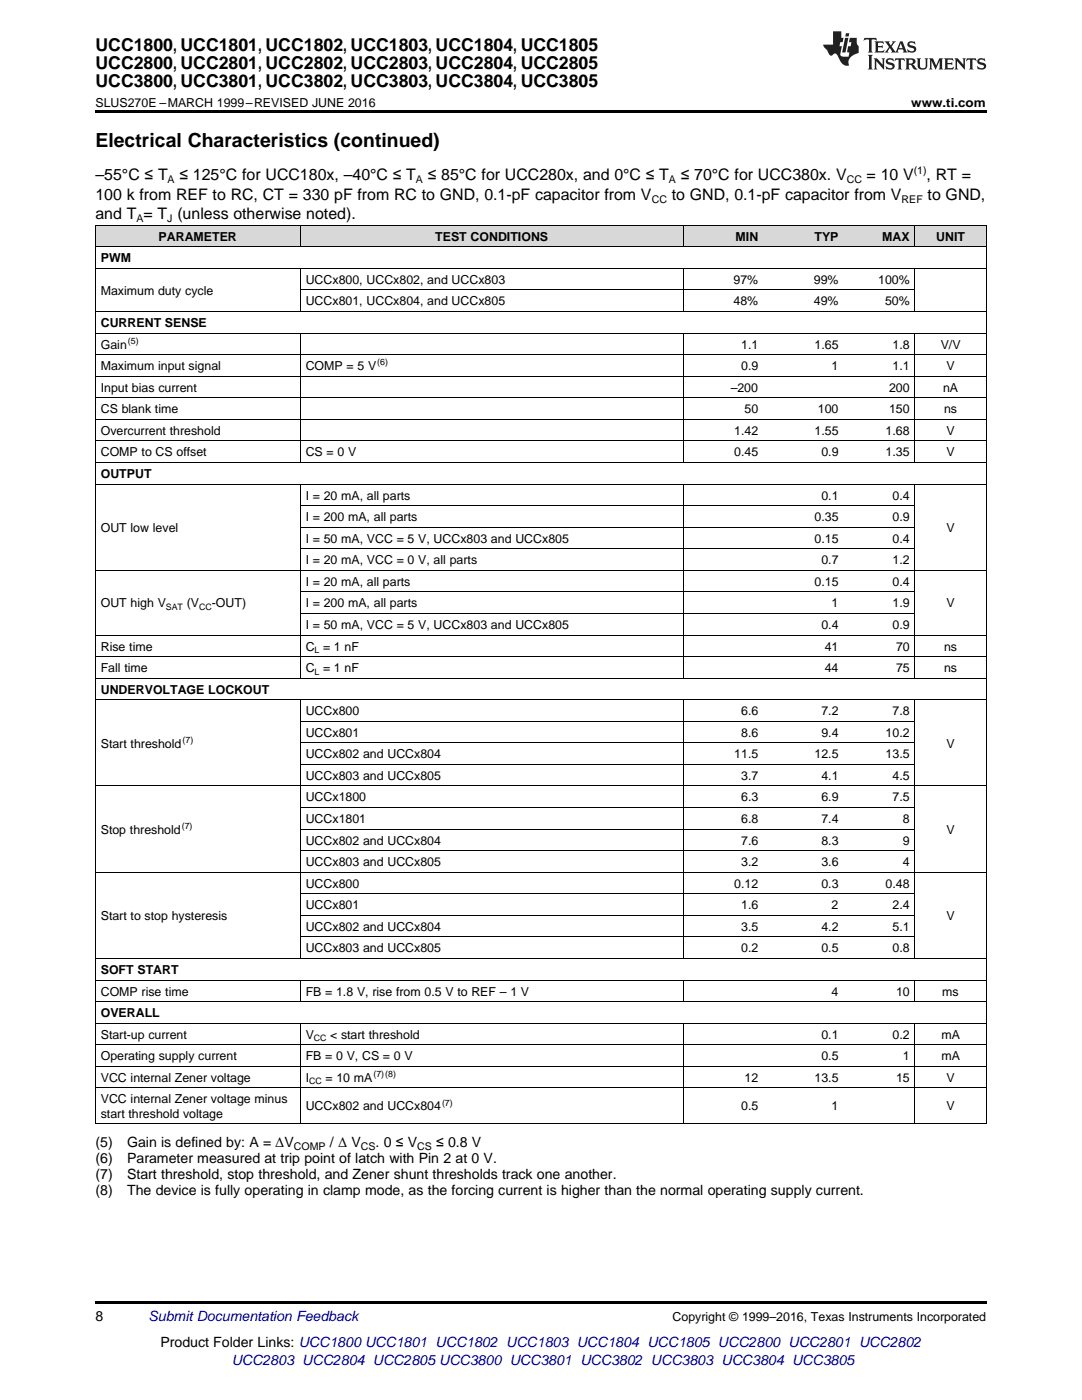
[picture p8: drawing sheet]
<svg xmlns="http://www.w3.org/2000/svg" width="216mm" height="279mm" viewBox="0 0 216 279" stroke-linecap="round" stroke-linejoin="round" font-family="sans-serif">
<defs><g id="words">
<text font-size="3.9" x="19" y="29.3">Electrical Characteristics (continued)</text>
<g font-size="3.5">
<text x="19" y="10.2">UCC1800, UCC1801, UCC1802, UCC1803, UCC1804, UCC1805</text>
<text x="19" y="13.8">UCC2800, UCC2801, UCC2802, UCC2803, UCC2804, UCC2805</text>
<text x="19" y="17.3">UCC3800, UCC3801, UCC3802, UCC3803, UCC3804, UCC3805</text>
</g>
<g font-size="3.2">
<text x="19" y="36">–55°C ≤ T</text>
<text x="35.8" y="36">≤ 125°C for UCC180x, –40°C ≤ T</text>
<text x="85.3" y="36">≤ 85°C for UCC280x, and 0°C ≤ T</text>
<text x="135.8" y="36">≤ 70°C for UCC380x. V</text>
<text x="172.9" y="36">= 10 V</text>
<text x="184.9" y="36">, RT =</text>
<text x="19" y="39.9">100 k from REF to RC, CT = 330 pF from RC to GND, 0.1-pF capacitor from V</text>
<text x="134.1" y="39.9">to GND, 0.1-pF capacitor from V</text>
<text x="185.1" y="39.9">to GND,</text>
<text x="19" y="43.7">and T = T (unless otherwise noted).</text>
</g>
<g font-size="2.8">
<text x="19" y="228.9">(5)</text>
<text x="19" y="232.1">(6)</text>
<text x="25.4" y="228.9">Gain is defined by: A = ΔV</text>
<text x="25.4" y="232.1">Parameter measured at trip point of latch with Pin 2 at 0 V.</text>
<text x="65.8" y="228.9">/ Δ V</text>
<text x="74.9" y="228.9">. 0 ≤ V</text>
<text x="87" y="228.9">≤ 0.8 V</text>
<text x="19" y="235.2">(7)</text>
<text x="19" y="238.4">(8)</text>
<text x="25.4" y="235.2">Start threshold, stop threshold, and Zener shunt thresholds track one another.</text>
<text x="25.4" y="238.4">The device is fully operating in clamp mode, as the forcing current is higher than the normal operating supply current.</text>
<text x="19" y="263.6">8</text>
<text x="32" y="268.9">Product Folder Links: UCC1800 UCC1801 UCC1802 UCC1803 UCC1804 UCC1805 UCC2800 UCC2801 UCC2802</text>
</g>
<g font-size="2.8" fill="#0000c8">
<text x="29.6" y="263.6">Submit Documentation Feedback</text>
<text x="46.2" y="272.4">UCC2803 UCC2804 UCC2805 UCC3800 UCC3801 UCC3802 UCC3803 UCC3804 UCC3805</text>
</g>
<g font-size="2.5">
<text x="19" y="21.4">SLUS270E –MARCH 1999–REVISED JUNE 2016</text>
<text x="181.8" y="21.4">www.ti.com</text>
<text x="20.1" y="52.4">PWM</text>
<text x="31.6" y="48">PARAMETER</text>
<text x="86.9" y="48">TEST CONDITIONS</text>
<text x="146.8" y="48">MIN</text>
<text x="162.5" y="48">TYP</text>
<text x="176" y="48">MAX</text>
<text x="186.8" y="48">UNIT</text>
<text x="20.1" y="58.8">Maximum duty cycle</text>
<text x="61" y="56.7">UCCx800, UCCx802, and UCCx803</text>
<text x="146.4" y="56.7">97%</text>
<text x="162.4" y="56.7">99%</text>
<text x="175.2" y="56.7">100%</text>
<text x="20.1" y="65.3">CURRENT SENSE</text>
<text x="61" y="61">UCCx801, UCCx804, and UCCx805</text>
<text x="146.4" y="61">48%</text>
<text x="162.4" y="61">49%</text>
<text x="176.6" y="61">50%</text>
<text x="20.1" y="69.6">Gain</text>
<text x="147.9" y="69.6">1.1</text>
<text x="162.5" y="69.6">1.65</text>
<text x="178.1" y="69.6">1.8</text>
<text x="187.7" y="69.6">V/V</text>
<text x="20.1" y="73.9">Maximum input signal</text>
<text x="61" y="73.9">COMP = 5 V</text>
<text x="147.9" y="73.9">0.9</text>
<text x="165.9" y="73.9">1</text>
<text x="178.1" y="73.9">1.1</text>
<text x="188.9" y="73.9">V</text>
<text x="20.1" y="78.2">Input bias current</text>
<text x="20.1" y="82.5">CS blank time</text>
<text x="145.8" y="78.2">–200</text>
<text x="148.6" y="82.5">50</text>
<text x="163.2" y="82.5">100</text>
<text x="177.4" y="78.2">200</text>
<text x="177.4" y="82.5">150</text>
<text x="188.2" y="78.2">nA</text>
<text x="188.4" y="82.5">ns</text>
<text x="20.1" y="86.8">Overcurrent threshold</text>
<text x="146.5" y="86.8">1.42</text>
<text x="162.5" y="86.8">1.55</text>
<text x="176.7" y="86.8">1.68</text>
<text x="188.9" y="86.8">V</text>
<text x="20.1" y="91.1">COMP to CS offset</text>
<text x="20.1" y="95.4">OUTPUT</text>
<text x="61" y="91.1">CS = 0 V</text>
<text x="146.5" y="91.1">0.45</text>
<text x="163.9" y="91.1">0.9</text>
<text x="176.7" y="91.1">1.35</text>
<text x="188.9" y="91.1">V</text>
<text x="61" y="99.7">I = 20 mA, all parts</text>
<text x="163.9" y="99.7">0.1</text>
<text x="178.1" y="99.7">0.4</text>
<text x="20.1" y="106.2">OUT low level</text>
<text x="61" y="104">I = 200 mA, all parts</text>
<text x="162.5" y="104">0.35</text>
<text x="178.1" y="104">0.9</text>
<text x="188.9" y="106.2">V</text>
<text x="61" y="108.3">I = 50 mA, VCC = 5 V, UCCx803 and UCCx805</text>
<text x="61" y="112.6">I = 20 mA, VCC = 0 V, all parts</text>
<text x="162.5" y="108.3">0.15</text>
<text x="163.9" y="112.6">0.7</text>
<text x="178.1" y="108.3">0.4</text>
<text x="178.1" y="112.6">1.2</text>
<text x="61" y="116.9">I = 20 mA, all parts</text>
<text x="162.5" y="116.9">0.15</text>
<text x="178.1" y="116.9">0.4</text>
<text x="20.1" y="121.2">OUT high V</text>
<text x="37.3" y="121.2">(V</text>
<text x="42.3" y="121.2">-OUT)</text>
<text x="61" y="121.2">I = 200 mA, all parts</text>
<text x="61" y="125.5">I = 50 mA, VCC = 5 V, UCCx803 and UCCx805</text>
<text x="163.9" y="125.5">0.4</text>
<text x="165.9" y="121.2">1</text>
<text x="178.1" y="121.2">1.9</text>
<text x="178.1" y="125.5">0.9</text>
<text x="188.9" y="121.2">V</text>
<text x="20.1" y="129.8">Rise time</text>
<text x="61" y="129.8">C = 1 nF</text>
<text x="164.6" y="129.8">41</text>
<text x="178.8" y="129.8">70</text>
<text x="188.4" y="129.8">ns</text>
<text x="20.1" y="134.1">Fall time</text>
<text x="61" y="134.1">C = 1 nF</text>
<text x="164.6" y="134.1">44</text>
<text x="178.8" y="134.1">75</text>
<text x="188.4" y="134.1">ns</text>
<text x="20.1" y="138.4">UNDERVOLTAGE LOCKOUT</text>
<text x="61" y="142.7">UCCx800</text>
<text x="147.9" y="142.7">6.6</text>
<text x="163.9" y="142.7">7.2</text>
<text x="178.1" y="142.7">7.8</text>
<text x="20.1" y="149.2">Start threshold</text>
<text x="61" y="147">UCCx801</text>
<text x="147.9" y="147">8.6</text>
<text x="163.9" y="147">9.4</text>
<text x="176.7" y="147">10.2</text>
<text x="188.9" y="149.2">V</text>
<text x="61" y="151.3">UCCx802 and UCCx804</text>
<text x="61" y="155.6">UCCx803 and UCCx805</text>
<text x="146.5" y="151.3">11.5</text>
<text x="147.9" y="155.6">3.7</text>
<text x="162.5" y="151.3">12.5</text>
<text x="163.9" y="155.6">4.1</text>
<text x="176.7" y="151.3">13.5</text>
<text x="178.1" y="155.6">4.5</text>
<text x="61" y="159.9">UCCx1800</text>
<text x="147.9" y="159.9">6.3</text>
<text x="163.9" y="159.9">6.9</text>
<text x="178.1" y="159.9">7.5</text>
<text x="20.1" y="166.4">Stop threshold</text>
<text x="61" y="164.3">UCCx1801</text>
<text x="147.9" y="164.3">6.8</text>
<text x="163.9" y="164.3">7.4</text>
<text x="180.2" y="164.3">8</text>
<text x="188.9" y="166.4">V</text>
<text x="61" y="168.6">UCCx802 and UCCx804</text>
<text x="61" y="172.9">UCCx803 and UCCx805</text>
<text x="147.9" y="168.6">7.6</text>
<text x="147.9" y="172.9">3.2</text>
<text x="163.9" y="168.6">8.3</text>
<text x="163.9" y="172.9">3.6</text>
<text x="180.2" y="168.6">9</text>
<text x="180.2" y="172.9">4</text>
<text x="61" y="177.2">UCCx800</text>
<text x="146.5" y="177.2">0.12</text>
<text x="163.9" y="177.2">0.3</text>
<text x="176.7" y="177.2">0.48</text>
<text x="20.1" y="183.6">Start to stop hysteresis</text>
<text x="61" y="181.5">UCCx801</text>
<text x="61" y="185.8">UCCx802 and UCCx804</text>
<text x="147.9" y="181.5">1.6</text>
<text x="147.9" y="185.8">3.5</text>
<text x="163.9" y="185.8">4.2</text>
<text x="165.9" y="181.5">2</text>
<text x="178.1" y="181.5">2.4</text>
<text x="178.1" y="185.8">5.1</text>
<text x="188.9" y="183.6">V</text>
<text x="61" y="190.1">UCCx803 and UCCx805</text>
<text x="147.9" y="190.1">0.2</text>
<text x="163.9" y="190.1">0.5</text>
<text x="178.1" y="190.1">0.8</text>
<text x="20.1" y="194.4">SOFT START</text>
<text x="20.1" y="198.7">COMP rise time</text>
<text x="20.1" y="203">OVERALL</text>
<text x="61" y="198.7">FB = 1.8 V, rise from 0.5 V to REF – 1 V</text>
<text x="165.9" y="198.7">4</text>
<text x="178.8" y="198.7">10</text>
<text x="188" y="198.7">ms</text>
<text x="20.1" y="207.3">Start-up current</text>
<text x="61" y="207.3">V</text>
<text x="65.9" y="207.3">&lt; start threshold</text>
<text x="163.9" y="207.3">0.1</text>
<text x="178.1" y="207.3">0.2</text>
<text x="187.9" y="207.3">mA</text>
<text x="20.1" y="211.6">Operating supply current</text>
<text x="20.1" y="215.9">VCC internal Zener voltage</text>
<text x="61" y="211.6">FB = 0 V, CS = 0 V</text>
<text x="61" y="215.9">I</text>
<text x="64.9" y="215.9">= 10 mA</text>
<text x="148.6" y="215.9">12</text>
<text x="162.5" y="215.9">13.5</text>
<text x="163.9" y="211.6">0.5</text>
<text x="178.8" y="215.9">15</text>
<text x="180.2" y="211.6">1</text>
<text x="187.9" y="211.6">mA</text>
<text x="188.9" y="215.9">V</text>
<text x="20.1" y="220.2">VCC internal Zener voltage minus</text>
<text x="61" y="221.6">UCCx802 and UCCx804</text>
<text x="147.9" y="221.6">0.5</text>
<text x="165.9" y="221.6">1</text>
<text x="188.9" y="221.6">V</text>
<text x="20.1" y="223">start threshold voltage</text>
<text x="134.2" y="263.6">Copyright © 1999–2016, Texas Instruments Incorporated</text>
</g>
<g font-size="2.1">
<text x="182.3" y="34.7">(1)</text>
<text x="33.4" y="36.6">A</text>
<text x="83" y="36.6">A</text>
<text x="130.1" y="40.5">CC</text>
<text x="133.5" y="36.6">A</text>
<text x="168.9" y="36.6">CC</text>
<text x="179.9" y="40.5">REF</text>
<text x="27.2" y="44.4">A</text>
<text x="33.4" y="44.4">J</text>
<text x="58.6" y="229.4">COMP</text>
<text x="72" y="229.4">CS</text>
<text x="83.2" y="229.4">CS</text>
</g>
<g font-size="1.8">
<text x="25.5" y="68.6">(5)</text>
<text x="75.3" y="72.9">(6)</text>
<text x="33.1" y="121.7">SAT</text>
<text x="39.7" y="121.7">CC</text>
<text x="62.8" y="130.3">L</text>
<text x="62.8" y="134.6">L</text>
<text x="36.4" y="148.2">(7)</text>
<text x="36.3" y="165.4">(7)</text>
<text x="62.6" y="207.8">CC</text>
<text x="74.5" y="214.9">(7)(8)</text>
<text x="61.7" y="216.4">CC</text>
<text x="88.2" y="220.6">(7)</text>
</g>
</g></defs>
<g fill="#d8d8d8">
<path d="M19 45h5.4v4.3h-5.4z"/>
<path d="M24.4 45h35.5v4.3h-35.5z"/>
<path d="M59.9 45h42.7v4.3h-42.7z"/>
<path d="M102.6 45h33.8v4.3h-33.8z"/>
<path d="M136.4 45h16v4.3h-16z"/>
<path d="M152.4 45h16v4.3h-16z"/>
<path d="M168.4 45h14.2v4.3h-14.2z"/>
<path d="M182.6 45h14.2v4.3h-14.2z"/>
</g>
<path d="M19 22h177.8v.5h-177.8zM19 259.7h177.8v.5h-177.8z" fill="#000"/>
<g fill="none" stroke="#000" stroke-width=".2">
<path d="M19 53.6h177.8M19 49.3h177.8M19 45h177.8M19.1 45v179.3M59.9 45v4.3M59.9 53.6v8.6M59.9 57.9h122.7M136.3 45v4.3M136.3 53.6v8.6M182.5 45v4.3M182.5 53.6v8.6M196.8 45v179.3"/>
<path d="M19 79.4h177.8M19 75.1h177.8M19 70.8h177.8M19 66.5h177.8M19 62.2h177.8M59.9 66.5v25.9M136.3 66.5v25.9M182.5 66.5v25.9M19 96.6h177.8M19 92.3h177.8M19 88h177.8M19 83.7h177.8"/>
<path d="M59.9 96.7v38.7M136.3 96.7v38.7M182.5 96.7v38.7M19 113.8h177.8M59.9 118.1h122.7M59.9 109.5h122.7M59.9 105.2h122.7M59.9 100.9h122.7M19 139.6h177.8M19 135.3h177.8M19 131h177.8M19 126.7h177.8"/>
<path d="M59.9 139.7v51.6M59.9 122.4h122.7M136.3 139.7v51.6M182.5 139.7v51.6M19 156.9h177.8M59.9 152.6h122.7M59.9 148.3h122.7M59.9 144h122.7M19 174.1h177.8M59.9 178.4h122.7M59.9 169.8h122.7M59.9 165.5h122.7"/>
<path d="M59.9 161.2h122.7M19 199.9h177.8M19 195.6h177.8M19 191.3h177.8M59.9 195.7v4.3M59.9 187h122.7M59.9 182.7h122.7M136.3 195.7v4.3M182.5 195.7v4.3M19 217.1h177.8M19 212.8h177.8M19 208.5h177.8"/>
<path d="M19 204.2h177.8M59.9 204.3v20M136.3 204.3v20M182.5 204.3v20M19 224.2h177.8"/>
</g>
<g fill="#231f20">
<path d="M172.5 7.6l-.1 .5 .4-.2h.6v.1v2.1l-.2 .4h.9l-.2-.4v-2.1l.1-.1h.5l.5 .2-.2-.5zM174.5 8.3l.2 .3v1.5l-.2 .4h1.8l.2-.6a1.04 1.04 0 0 1-1.3 .2v-.7h.6l.3 .2v-.6l-.3 .2h-.6v-.6l.8-.1 .4 .3-.2-.5zM176.5 8.3l.9 1.1-.9 1.1h.8l-.2-.2 .4-.7 .5 .7-.2 .2h1.5l-.2-.2 .2-.4h.9l.1 .4-.2 .2h1l-.3-.3-.7-1.9h-.5l-.9 2-.8-1 .9-1h-.8l.1 .3-.4 .5-.3-.6 .1-.2zM179.7 8.6l.4 1h-.7zM181.3 8.4a.63 .63 0 0 0-.2 .7 .63 .63 0 0 0 .6 .4l.6 .2 .1 .2a.75 .75 0 0 1-.7 .4 .75 .75 0 0 1-.6-.5l.1 .7 .1-.1a1.11 1.11 0 0 0 1.5-.6 1.13 1.13 0 0 0-1.2-.8l-.1-.4a1.04 1.04 0 0 1 1.2 .2l-.2-.5-.2 .1-.4-.2zM173.2 10.9l.2 .4v2.2l-.2 .4h1l-.3-.4v-2.2l.3-.4zM174.3 11.6l.3 .4v1.5l-.3 .4h.8l-.2-.4v-1.3l1.5 1.7v-1.9l.2-.4h-.7l.2 .4v.9l-1.1-1.3zM177 11.8a.62 .62 0 0 0-.2 .7 .62 .62 0 0 0 .6 .4l.6 .1 .1 .3a.76 .76 0 0 1-.7 .3 .76 .76 0 0 1-.7-.4l.2 .7 .1-.1a1.11 1.11 0 0 0 1.5-.6 1.13 1.13 0 0 0-1.2-.8l-.1-.4a1.04 1.04 0 0 1 1.2 .2l-.2-.6-.2 .1-.5-.1zM178.7 11.6l-.2 .6a.61 .61 0 0 1 .8-.3v1.6l-.2 .4h.9l-.2-.4v-1.6a.63 .63 0 0 1 .7 .3l-.1-.6zM180.6 11.6l.3 .4v1.5l-.3 .4h1l-.2-.2-.1-.8 .6 .2a.76 .76 0 0 0 1.2 .7l-1-1a.58 .58 0 0 0 .6-.5 .58 .58 0 0 0-.5-.6zM181.4 11.9h.1a.45 .45 0 0 1 .5 .1 .45 .45 0 0 1 .1 .5l-.8 .2zM182.9 11.6l.2 .2a2.17 2.17 0 0 0 .3 1.9 .99 .99 0 0 0 1.6-.6v-1.1l.2-.4h-.7l.2 .2a1.92 1.92 0 0 1-.2 1.8 .6 .6 0 0 1-.9-.5v-1.1l.2-.4zM185.4 11.6l.2 .4v1.5l-.2 .4h.7l-.2-.4v-1.4l.8 1.8 .8-1.8v1.4l-.2 .4h.9l-.2-.4v-1.5l.2-.4h-.8l-.6 1.5-.6-1.5zM188.4 11.6l.2 .4v1.5l-.2 .4h1.8l.1-.6a1.04 1.04 0 0 1-1.2 .1v-.6h.5l.4 .2v-.6l-.4 .2h-.5v-.7h.8l.3 .3-.1-.6zM190.5 11.6l.2 .4v1.5l-.2 .4h.7l-.2-.4v-1.3l1.5 1.7v-1.9l.2-.4h-.7l.2 .4v.9l-1.1-1.3zM192.9 11.6l-.1 .6a.61 .61 0 0 1 .7-.3l.1 1.6-.3 .4h1l-.3-.4 .1-1.6a.63 .63 0 0 1 .7 .3l-.1-.6zM195.2 11.8a.62 .62 0 0 0-.2 .7 .62 .62 0 0 0 .6 .4l.6 .1 .1 .3a.76 .76 0 0 1-.7 .3 .76 .76 0 0 1-.6-.4l.1 .7 .1-.1a1.11 1.11 0 0 0 1.6-.6 1.13 1.13 0 0 0-1.3-.8l-.1-.4a1.04 1.04 0 0 1 1.2 .2l-.1-.6-.2 .1-.5-.1z"/>
<path d="M166.2 6.3v2.6h-1.9v.4l.8 .9a.91 .91 0 0 0 1 .8 .56 .56 0 0 1 .5-.3 .56 .56 0 0 1 .5 .3l.4 .8a1.53 1.53 0 0 0 1.9 1.2 1.54 1.54 0 0 1 1-2.1l.9-.3v-1.4a1.52 1.52 0 0 1-.4-1.6h-1.3l-.2 .8h.5l-.2 .8h-.5l-.1 1v.2l.4 .1-.2 .8a1.93 1.93 0 0 1-1.6-.3l.3-1.8h-.5l.2-.8h.4l.2-.8h-.4v-1.3zM168.6 7.6l-.6 2.9h.7l.6-2.9zM168.8 6.6l-.1 .7h.6l.2-.7z"/>
</g>
<use href="#words"/>
</svg>
